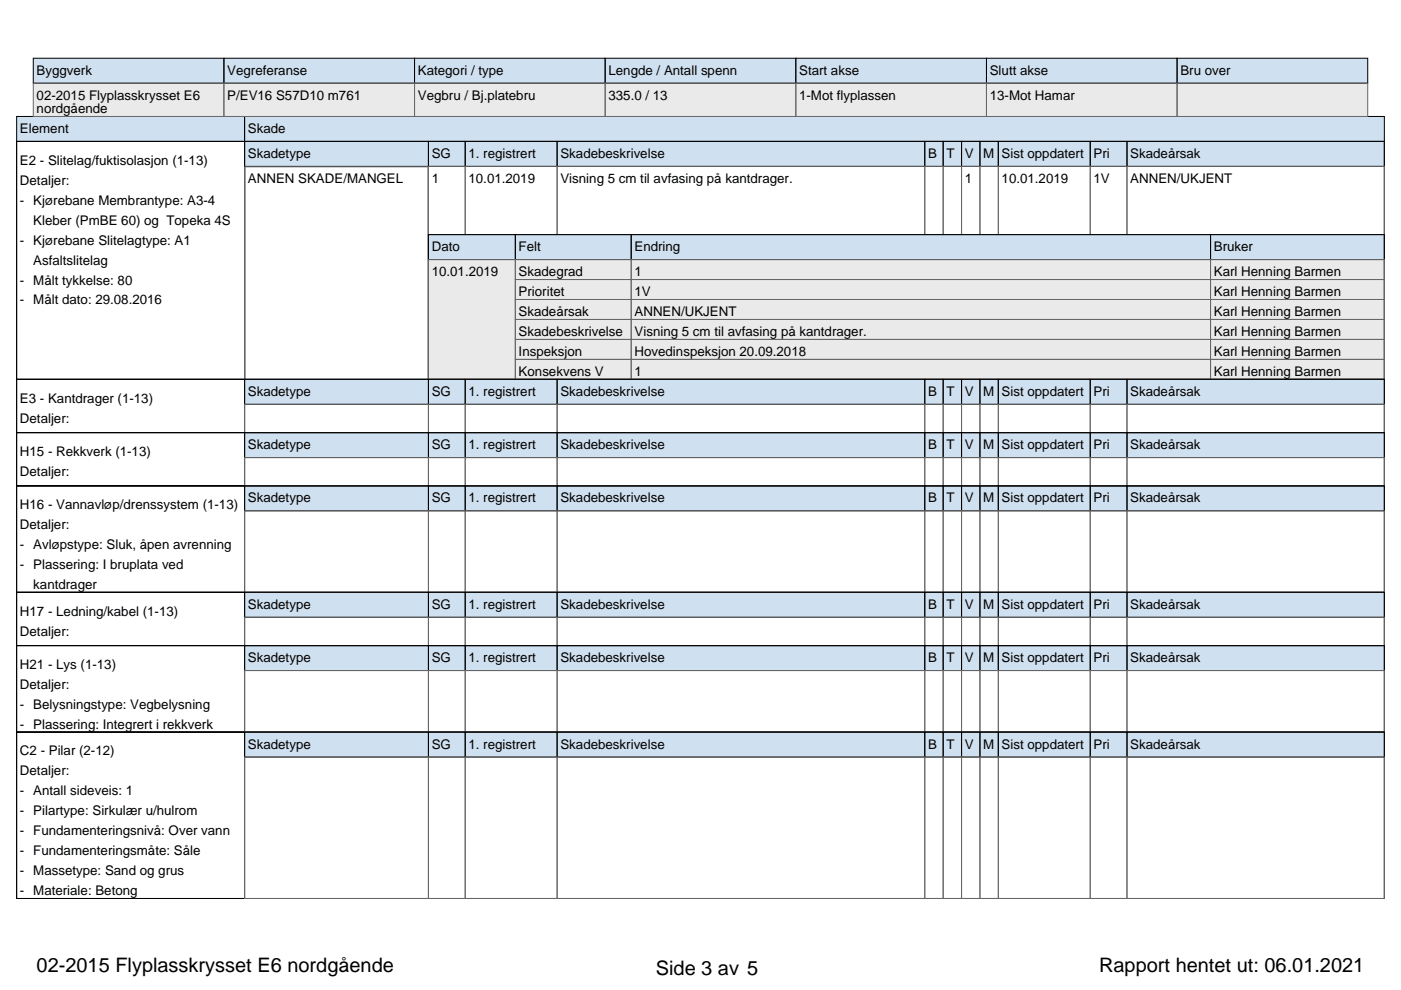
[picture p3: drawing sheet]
<svg xmlns="http://www.w3.org/2000/svg" width="297mm" height="210mm" viewBox="0 0 297 210" stroke-linecap="round" stroke-linejoin="round" font-family="sans-serif">
<defs><g id="words">
<g font-size="4.2">
<text x="7.8" y="206">02-2015 Flyplasskrysset E6 nordgående</text>
<text x="139" y="206.7">Side 3 av 5</text>
<text x="233" y="206">Rapport hentet ut: 06.01.2021</text>
</g>
<g font-size="2.8">
<text x="7.8" y="15.9">Byggverk</text>
<text x="48.2" y="15.9">Vegreferanse</text>
<text x="88.6" y="15.9">Kategori / type</text>
<text x="129" y="15.9">Lengde / Antall spenn</text>
<text x="169.4" y="15.9">Start akse</text>
<text x="209.9" y="15.9">Slutt akse</text>
<text x="250.3" y="15.9">Bru over</text>
<text x="7.8" y="21.2">02-2015 Flyplasskrysset E6</text>
<text x="7.8" y="24">nordgående</text>
<text x="48.2" y="21.2">P/EV16 S57D10 m761</text>
<text x="88.6" y="21.2">Vegbru / Bj.platebru</text>
<text x="129" y="21.2">335.0 / 13</text>
<text x="169.4" y="21.2">1-Mot flyplassen</text>
<text x="209.9" y="21.2">13-Mot Hamar</text>
<text x="4.2" y="28.2">Element</text>
<text x="52.6" y="28.2">Skade</text>
<text x="4.2" y="34.9">E2 - Slitelag/fuktisolasjon (1-13)</text>
<text x="52.6" y="33.5">Skadetype</text>
<text x="91.5" y="33.5">SG</text>
<text x="99.3" y="33.5">1. registrert</text>
<text x="118.8" y="33.5">Skadebeskrivelse</text>
<text x="196.8" y="33.5">B</text>
<text x="200.7" y="33.5">T</text>
<text x="204.6" y="33.5">V</text>
<text x="208.5" y="33.5">M</text>
<text x="212.4" y="33.5">Sist oppdatert</text>
<text x="231.9" y="33.5">Pri</text>
<text x="239.6" y="33.5">Skadeårsak</text>
<text x="4.2" y="39.2">Detaljer:</text>
<text x="52.6" y="38.8">ANNEN SKADE/MANGEL</text>
<text x="91.5" y="38.8">1</text>
<text x="99.3" y="38.8">10.01.2019</text>
<text x="118.8" y="38.8">Visning 5 cm til avfasing på kantdrager.</text>
<text x="204.6" y="38.8">1</text>
<text x="212.4" y="38.8">10.01.2019</text>
<text x="231.9" y="38.8">1V</text>
<text x="239.6" y="38.8">ANNEN/UKJENT</text>
<text x="4.2" y="43.4">- Kjørebane Membrantype: A3-4</text>
<text x="7.1" y="47.6">Kleber (PmBE 60) og Topeka 4S</text>
<text x="4.2" y="51.9">- Kjørebane Slitelagtype: A1</text>
<text x="91.5" y="53.3">Dato</text>
<text x="110" y="53.3">Felt</text>
<text x="134.5" y="53.3">Endring</text>
<text x="257.4" y="53.3">Bruker</text>
<text x="7.1" y="56.1">Asfaltslitelag</text>
<text x="91.5" y="58.6">10.01.2019</text>
<text x="110" y="58.6">Skadegrad</text>
<text x="134.5" y="58.6">1</text>
<text x="257.4" y="58.6">Karl Henning Barmen</text>
<text x="4.2" y="60.3">- Målt tykkelse: 80</text>
<text x="4.2" y="64.6">- Målt dato: 29.08.2016</text>
<text x="110" y="62.8">Prioritet</text>
<text x="134.5" y="62.8">1V</text>
<text x="257.4" y="62.8">Karl Henning Barmen</text>
<text x="110" y="67">Skadeårsak</text>
<text x="110" y="71.3">Skadebeskrivelse</text>
<text x="134.5" y="67">ANNEN/UKJENT</text>
<text x="134.5" y="71.3">Visning 5 cm til avfasing på kantdrager.</text>
<text x="257.4" y="67">Karl Henning Barmen</text>
<text x="257.4" y="71.3">Karl Henning Barmen</text>
<text x="110" y="75.5">Inspeksjon</text>
<text x="134.5" y="75.5">Hovedinspeksjon 20.09.2018</text>
<text x="257.4" y="75.5">Karl Henning Barmen</text>
<text x="52.6" y="84">Skadetype</text>
<text x="91.5" y="84">SG</text>
<text x="99.3" y="84">1. registrert</text>
<text x="110" y="79.7">Konsekvens V</text>
<text x="118.8" y="84">Skadebeskrivelse</text>
<text x="134.5" y="79.7">1</text>
<text x="196.8" y="84">B</text>
<text x="200.7" y="84">T</text>
<text x="204.6" y="84">V</text>
<text x="208.5" y="84">M</text>
<text x="212.4" y="84">Sist oppdatert</text>
<text x="231.9" y="84">Pri</text>
<text x="239.6" y="84">Skadeårsak</text>
<text x="257.4" y="79.7">Karl Henning Barmen</text>
<text x="4.2" y="85.4">E3 - Kantdrager (1-13)</text>
<text x="4.2" y="89.6">Detaljer:</text>
<text x="52.6" y="95.2">Skadetype</text>
<text x="91.5" y="95.2">SG</text>
<text x="99.3" y="95.2">1. registrert</text>
<text x="118.8" y="95.2">Skadebeskrivelse</text>
<text x="196.8" y="95.2">B</text>
<text x="200.7" y="95.2">T</text>
<text x="204.6" y="95.2">V</text>
<text x="208.5" y="95.2">M</text>
<text x="212.4" y="95.2">Sist oppdatert</text>
<text x="231.9" y="95.2">Pri</text>
<text x="239.6" y="95.2">Skadeårsak</text>
<text x="4.2" y="96.7">H15 - Rekkverk (1-13)</text>
<text x="4.2" y="100.9">Detaljer:</text>
<text x="4.2" y="107.9">H16 - Vannavløp/drenssystem (1-13)</text>
<text x="52.6" y="106.5">Skadetype</text>
<text x="91.5" y="106.5">SG</text>
<text x="99.3" y="106.5">1. registrert</text>
<text x="118.8" y="106.5">Skadebeskrivelse</text>
<text x="196.8" y="106.5">B</text>
<text x="200.7" y="106.5">T</text>
<text x="204.6" y="106.5">V</text>
<text x="208.5" y="106.5">M</text>
<text x="212.4" y="106.5">Sist oppdatert</text>
<text x="231.9" y="106.5">Pri</text>
<text x="239.6" y="106.5">Skadeårsak</text>
<text x="4.2" y="112.2">Detaljer:</text>
<text x="4.2" y="116.4">- Avløpstype: Sluk, åpen avrenning</text>
<text x="4.2" y="120.6">- Plassering: I bruplata ved</text>
<text x="7.1" y="124.9">kantdrager</text>
<text x="4.2" y="130.5">H17 - Ledning/kabel (1-13)</text>
<text x="52.6" y="129.1">Skadetype</text>
<text x="91.5" y="129.1">SG</text>
<text x="99.3" y="129.1">1. registrert</text>
<text x="118.8" y="129.1">Skadebeskrivelse</text>
<text x="196.8" y="129.1">B</text>
<text x="200.7" y="129.1">T</text>
<text x="204.6" y="129.1">V</text>
<text x="208.5" y="129.1">M</text>
<text x="212.4" y="129.1">Sist oppdatert</text>
<text x="231.9" y="129.1">Pri</text>
<text x="239.6" y="129.1">Skadeårsak</text>
<text x="4.2" y="134.8">Detaljer:</text>
<text x="4.2" y="141.8">H21 - Lys (1-13)</text>
<text x="52.6" y="140.4">Skadetype</text>
<text x="91.5" y="140.4">SG</text>
<text x="99.3" y="140.4">1. registrert</text>
<text x="118.8" y="140.4">Skadebeskrivelse</text>
<text x="196.8" y="140.4">B</text>
<text x="200.7" y="140.4">T</text>
<text x="204.6" y="140.4">V</text>
<text x="208.5" y="140.4">M</text>
<text x="212.4" y="140.4">Sist oppdatert</text>
<text x="231.9" y="140.4">Pri</text>
<text x="239.6" y="140.4">Skadeårsak</text>
<text x="4.2" y="146">Detaljer:</text>
<text x="4.2" y="150.3">- Belysningstype: Vegbelysning</text>
<text x="4.2" y="154.5">- Plassering: Integrert i rekkverk</text>
<text x="4.2" y="160.2">C2 - Pilar (2-12)</text>
<text x="52.6" y="158.7">Skadetype</text>
<text x="91.5" y="158.7">SG</text>
<text x="99.3" y="158.7">1. registrert</text>
<text x="118.8" y="158.7">Skadebeskrivelse</text>
<text x="196.8" y="158.7">B</text>
<text x="200.7" y="158.7">T</text>
<text x="204.6" y="158.7">V</text>
<text x="208.5" y="158.7">M</text>
<text x="212.4" y="158.7">Sist oppdatert</text>
<text x="231.9" y="158.7">Pri</text>
<text x="239.6" y="158.7">Skadeårsak</text>
<text x="4.2" y="164.4">Detaljer:</text>
<text x="4.2" y="168.6">- Antall sideveis: 1</text>
<text x="4.2" y="172.9">- Pilartype: Sirkulær u/hulrom</text>
<text x="4.2" y="177.1">- Fundamenteringsnivå: Over vann</text>
<text x="4.2" y="181.3">- Fundamenteringsmåte: Såle</text>
<text x="4.2" y="185.6">- Massetype: Sand og grus</text>
<text x="4.2" y="189.8">- Materiale: Betong</text>
</g>
</g></defs>
<g fill="#cfe0f1">
<path d="M3.5 24.7h48.4v5.3h-48.4z"/>
<path d="M51.9 24.7h241.6v5.3h-241.6z"/>
<path d="M51.9 30h38.9v5.3h-38.9z"/>
<path d="M90.8 30h7.8v5.3h-7.8z"/>
<path d="M98.6 30h19.5v5.3h-19.5z"/>
<path d="M118.1 30h78v5.3h-78z"/>
<path d="M196.1 30h3.9v5.3h-3.9z"/>
<path d="M200 30h3.9v5.3h-3.9z"/>
<path d="M203.9 30h3.9v5.3h-3.9z"/>
<path d="M207.8 30h3.9v5.3h-3.9z"/>
<path d="M211.7 30h19.4v5.3h-19.4z"/>
<path d="M231.2 30h7.7v5.3h-7.7z"/>
<path d="M238.9 30h54.6v5.3h-54.6z"/>
<path d="M90.8 49.7h18.5v5.3h-18.5z"/>
<path d="M109.3 49.7h24.5v5.3h-24.5z"/>
<path d="M133.8 49.7h122.9v5.3h-122.9z"/>
<path d="M256.7 49.7h36.8v5.3h-36.8z"/>
</g>
<g fill="#eaeaea">
<path d="M90.8 55h18.5v25.4h-18.5z"/>
<path d="M109.3 55h24.5v4.3h-24.5z"/>
<path d="M133.8 55h122.9v4.3h-122.9z"/>
<path d="M256.7 55h36.8v4.3h-36.8z"/>
<path d="M109.3 59.3h24.5v4.2h-24.5z"/>
<path d="M133.8 59.3h122.9v4.2h-122.9z"/>
<path d="M256.7 59.3h36.8v4.2h-36.8z"/>
<path d="M109.3 63.5h24.5v4.2h-24.5z"/>
<path d="M133.8 63.5h122.9v4.2h-122.9z"/>
<path d="M256.7 63.5h36.8v4.2h-36.8z"/>
<path d="M109.3 67.7h24.5v4.3h-24.5z"/>
<path d="M133.8 67.7h122.9v4.3h-122.9z"/>
<path d="M256.7 67.7h36.8v4.3h-36.8z"/>
<path d="M109.3 72h24.5v4.2h-24.5z"/>
<path d="M133.8 72h122.9v4.2h-122.9z"/>
<path d="M256.7 72h36.8v4.2h-36.8z"/>
<path d="M109.3 76.2h24.5v4.2h-24.5z"/>
<path d="M133.8 76.2h122.9v4.2h-122.9z"/>
<path d="M256.7 76.2h36.8v4.2h-36.8z"/>
</g>
<g fill="#cfe0f1">
<path d="M51.9 80.4h38.9v5.3h-38.9z"/>
<path d="M90.8 80.4h7.8v5.3h-7.8z"/>
<path d="M98.6 80.4h19.5v5.3h-19.5z"/>
<path d="M118.1 80.4h78v5.3h-78z"/>
<path d="M196.1 80.4h3.9v5.3h-3.9z"/>
<path d="M200 80.4h3.9v5.3h-3.9z"/>
<path d="M203.9 80.4h3.9v5.3h-3.9z"/>
<path d="M207.8 80.4h3.9v5.3h-3.9z"/>
<path d="M211.7 80.4h19.4v5.3h-19.4z"/>
<path d="M231.2 80.4h7.7v5.3h-7.7z"/>
<path d="M238.9 80.4h54.6v5.3h-54.6z"/>
<path d="M51.9 91.7h38.9v5.3h-38.9z"/>
<path d="M90.8 91.7h7.8v5.3h-7.8z"/>
<path d="M98.6 91.7h19.5v5.3h-19.5z"/>
<path d="M118.1 91.7h78v5.3h-78z"/>
<path d="M196.1 91.7h3.9v5.3h-3.9z"/>
<path d="M200 91.7h3.9v5.3h-3.9z"/>
<path d="M203.9 91.7h3.9v5.3h-3.9z"/>
<path d="M207.8 91.7h3.9v5.3h-3.9z"/>
<path d="M211.7 91.7h19.4v5.3h-19.4z"/>
<path d="M231.2 91.7h7.7v5.3h-7.7z"/>
<path d="M238.9 91.7h54.6v5.3h-54.6z"/>
<path d="M51.9 103h38.9v5.3h-38.9z"/>
<path d="M90.8 103h7.8v5.3h-7.8z"/>
<path d="M98.6 103h19.5v5.3h-19.5z"/>
<path d="M118.1 103h78v5.3h-78z"/>
<path d="M196.1 103h3.9v5.3h-3.9z"/>
<path d="M200 103h3.9v5.3h-3.9z"/>
<path d="M203.9 103h3.9v5.3h-3.9z"/>
<path d="M207.8 103h3.9v5.3h-3.9z"/>
<path d="M211.7 103h19.4v5.3h-19.4z"/>
<path d="M231.2 103h7.7v5.3h-7.7z"/>
<path d="M238.9 103h54.6v5.3h-54.6z"/>
<path d="M51.9 125.6h38.9v5.3h-38.9z"/>
<path d="M90.8 125.6h7.8v5.3h-7.8z"/>
<path d="M98.6 125.6h19.5v5.3h-19.5z"/>
<path d="M118.1 125.6h78v5.3h-78z"/>
<path d="M196.1 125.6h3.9v5.3h-3.9z"/>
<path d="M200 125.6h3.9v5.3h-3.9z"/>
<path d="M203.9 125.6h3.9v5.3h-3.9z"/>
<path d="M207.8 125.6h3.9v5.3h-3.9z"/>
<path d="M211.7 125.6h19.4v5.3h-19.4z"/>
<path d="M231.2 125.6h7.7v5.3h-7.7z"/>
<path d="M238.9 125.6h54.6v5.3h-54.6z"/>
<path d="M51.9 136.9h38.9v5.3h-38.9z"/>
<path d="M90.8 136.9h7.8v5.3h-7.8z"/>
<path d="M98.6 136.9h19.5v5.3h-19.5z"/>
<path d="M118.1 136.9h78v5.3h-78z"/>
<path d="M196.1 136.9h3.9v5.3h-3.9z"/>
<path d="M200 136.9h3.9v5.3h-3.9z"/>
<path d="M203.9 136.9h3.9v5.3h-3.9z"/>
<path d="M207.8 136.9h3.9v5.3h-3.9z"/>
<path d="M211.7 136.9h19.4v5.3h-19.4z"/>
<path d="M231.2 136.9h7.7v5.3h-7.7z"/>
<path d="M238.9 136.9h54.6v5.3h-54.6z"/>
<path d="M51.9 155.2h38.9v5.3h-38.9z"/>
<path d="M90.8 155.2h7.8v5.3h-7.8z"/>
<path d="M98.6 155.2h19.5v5.3h-19.5z"/>
<path d="M118.1 155.2h78v5.3h-78z"/>
<path d="M196.1 155.2h3.9v5.3h-3.9z"/>
<path d="M200 155.2h3.9v5.3h-3.9z"/>
<path d="M203.9 155.2h3.9v5.3h-3.9z"/>
<path d="M207.8 155.2h3.9v5.3h-3.9z"/>
<path d="M211.7 155.2h19.4v5.3h-19.4z"/>
<path d="M231.2 155.2h7.7v5.3h-7.7z"/>
<path d="M238.9 155.2h54.6v5.3h-54.6z"/>
</g>
<g fill="none" stroke="#000" stroke-width=".21">
<path d="M3.5 24.7h48.4v5.3h-48.4zM3.5 30h290v50.4h-290zM3.5 30h48.4v50.4h-48.4zM51.9 24.7h241.6v5.3h-241.6zM51.9 30h38.9v5.3h-38.9zM90.8 30h7.8v5.3h-7.8zM98.6 30h19.5v5.3h-19.5zM118.1 30h78v5.3h-78zM196.1 30h3.9v5.3h-3.9zM200 30h3.9v5.3h-3.9zM203.9 30h3.9v5.3h-3.9zM207.8 30h3.9v5.3h-3.9z"/>
<path d="M211.7 30h19.4v5.3h-19.4zM231.2 30h7.7v5.3h-7.7zM238.9 30h54.6v5.3h-54.6zM90.8 49.7h18.5v5.3h-18.5zM109.3 49.7h24.5v5.3h-24.5zM133.8 49.7h122.9v5.3h-122.9zM256.7 49.7h36.8v5.3h-36.8zM3.5 80.4h290v11.3h-290zM3.5 80.4h48.4v11.3h-48.4zM3.5 91.7h290v11.3h-290zM3.5 91.7h48.4v11.3h-48.4zM51.9 80.4h38.9v5.3h-38.9z"/>
<path d="M51.9 91.7h38.9v5.3h-38.9zM90.8 80.4h7.8v5.3h-7.8zM90.8 91.7h7.8v5.3h-7.8zM98.6 80.4h19.5v5.3h-19.5zM98.6 91.7h19.5v5.3h-19.5zM118.1 80.4h78v5.3h-78zM118.1 91.7h78v5.3h-78zM196.1 80.4h3.9v5.3h-3.9zM196.1 91.7h3.9v5.3h-3.9zM200 80.4h3.9v5.3h-3.9zM200 91.7h3.9v5.3h-3.9zM203.9 80.4h3.9v5.3h-3.9z"/>
<path d="M203.9 91.7h3.9v5.3h-3.9zM207.8 80.4h3.9v5.3h-3.9zM207.8 91.7h3.9v5.3h-3.9zM211.7 80.4h19.4v5.3h-19.4zM211.7 91.7h19.4v5.3h-19.4zM231.2 80.4h7.7v5.3h-7.7zM231.2 91.7h7.7v5.3h-7.7zM238.9 80.4h54.6v5.3h-54.6zM238.9 91.7h54.6v5.3h-54.6zM3.5 103h290v22.6h-290zM3.5 103h48.4v22.6h-48.4zM51.9 103h38.9v5.3h-38.9z"/>
<path d="M90.8 103h7.8v5.3h-7.8zM98.6 103h19.5v5.3h-19.5zM118.1 103h78v5.3h-78zM196.1 103h3.9v5.3h-3.9zM200 103h3.9v5.3h-3.9zM203.9 103h3.9v5.3h-3.9zM207.8 103h3.9v5.3h-3.9zM211.7 103h19.4v5.3h-19.4zM231.2 103h7.7v5.3h-7.7zM238.9 103h54.6v5.3h-54.6zM3.5 125.6h290v11.3h-290zM3.5 125.6h48.4v11.3h-48.4z"/>
<path d="M3.5 136.9h290v18.3h-290zM3.5 136.9h48.4v18.3h-48.4zM51.9 125.6h38.9v5.3h-38.9zM51.9 136.9h38.9v5.3h-38.9zM90.8 125.6h7.8v5.3h-7.8zM90.8 136.9h7.8v5.3h-7.8zM98.6 125.6h19.5v5.3h-19.5zM98.6 136.9h19.5v5.3h-19.5zM118.1 125.6h78v5.3h-78zM118.1 136.9h78v5.3h-78zM196.1 125.6h3.9v5.3h-3.9zM196.1 136.9h3.9v5.3h-3.9z"/>
<path d="M200 125.6h3.9v5.3h-3.9zM200 136.9h3.9v5.3h-3.9zM203.9 125.6h3.9v5.3h-3.9zM203.9 136.9h3.9v5.3h-3.9zM207.8 125.6h3.9v5.3h-3.9zM207.8 136.9h3.9v5.3h-3.9zM211.7 125.6h19.4v5.3h-19.4zM211.7 136.9h19.4v5.3h-19.4zM231.2 125.6h7.7v5.3h-7.7zM231.2 136.9h7.7v5.3h-7.7zM238.9 125.6h54.6v5.3h-54.6zM238.9 136.9h54.6v5.3h-54.6z"/>
<path d="M3.5 155.2h290v35.3h-290zM3.5 155.2h48.4v35.3h-48.4zM51.9 155.2h38.9v5.3h-38.9zM90.8 155.2h7.8v5.3h-7.8zM98.6 155.2h19.5v5.3h-19.5zM118.1 155.2h78v5.3h-78zM196.1 155.2h3.9v5.3h-3.9zM200 155.2h3.9v5.3h-3.9zM203.9 155.2h3.9v5.3h-3.9zM207.8 155.2h3.9v5.3h-3.9zM211.7 155.2h19.4v5.3h-19.4zM231.2 155.2h7.7v5.3h-7.7z"/>
<path d="M238.9 155.2h54.6v5.3h-54.6z"/>
</g>
<g fill="none" stroke="#666" stroke-width=".21">
<path d="M51.9 30h241.6v50.4h-241.6zM51.9 35.4h38.9M51.9 35.3v45.1M90.7 35.3v45.1M90.8 35.3h7.8v14.4h-7.8zM98.6 35.3h19.5v14.4h-19.5zM118.1 35.3h78v14.4h-78zM196.1 35.3h3.9v14.4h-3.9zM200 35.3h3.9v14.4h-3.9zM203.9 35.3h3.9v14.4h-3.9zM207.8 35.3h3.9v14.4h-3.9zM211.7 35.3h19.4v14.4h-19.4z"/>
<path d="M231.2 35.3h7.7v14.4h-7.7zM238.9 35.3h54.6v14.4h-54.6zM90.8 49.7h202.7v30.7h-202.7zM90.8 55h18.5v25.4h-18.5zM109.3 55h24.5v4.3h-24.5zM109.3 59.3h24.5v4.2h-24.5zM133.8 55h122.9v4.3h-122.9zM133.8 59.3h122.9v4.2h-122.9zM256.7 55h36.8v4.3h-36.8zM256.7 59.3h36.8v4.2h-36.8zM109.3 63.5h24.5v4.2h-24.5zM109.3 67.7h24.5v4.3h-24.5z"/>
<path d="M109.3 72h24.5v4.2h-24.5zM109.3 76.2h24.5v4.2h-24.5zM133.8 63.5h122.9v4.2h-122.9zM133.8 67.7h122.9v4.3h-122.9zM133.8 72h122.9v4.2h-122.9zM133.8 76.2h122.9v4.2h-122.9zM256.7 63.5h36.8v4.2h-36.8zM256.7 67.7h36.8v4.3h-36.8zM256.7 72h36.8v4.2h-36.8zM256.7 76.2h36.8v4.2h-36.8zM51.9 80.4h241.6v11.3h-241.6zM51.9 85.7h38.9v6h-38.9z"/>
<path d="M51.9 91.7h241.6v11.3h-241.6zM51.9 97h38.9v6h-38.9zM90.8 85.7h7.8v6h-7.8zM90.8 97h7.8v6h-7.8zM98.6 85.7h19.5v6h-19.5zM98.6 97h19.5v6h-19.5zM118.1 85.7h78v6h-78zM118.1 97h78v6h-78zM196.1 85.7h3.9v6h-3.9zM196.1 97h3.9v6h-3.9zM200 85.7h3.9v6h-3.9zM200 97h3.9v6h-3.9z"/>
<path d="M203.9 85.7h3.9v6h-3.9zM203.9 97h3.9v6h-3.9zM207.8 85.7h3.9v6h-3.9zM207.8 97h3.9v6h-3.9zM211.7 85.7h19.4v6h-19.4zM211.7 97h19.4v6h-19.4zM231.2 85.7h7.7v6h-7.7zM231.2 97h7.7v6h-7.7zM238.9 85.7h54.6v6h-54.6zM238.9 97h54.6v6h-54.6zM51.9 103h241.6v22.6h-241.6zM51.9 108.3h38.9v17.3h-38.9z"/>
<path d="M90.8 108.3h7.8v17.3h-7.8zM98.6 108.3h19.5v17.3h-19.5zM118.1 108.3h78v17.3h-78zM196.1 108.3h3.9v17.3h-3.9zM200 108.3h3.9v17.3h-3.9zM203.9 108.3h3.9v17.3h-3.9zM207.8 108.3h3.9v17.3h-3.9zM211.7 108.3h19.4v17.3h-19.4zM231.2 108.3h7.7v17.3h-7.7zM238.9 108.3h54.6v17.3h-54.6zM51.9 125.6h241.6v11.3h-241.6zM51.9 130.9h38.9v6h-38.9z"/>
<path d="M51.9 136.9h241.6v18.3h-241.6zM90.8 130.9h7.8v6h-7.8zM98.6 130.9h19.5v6h-19.5zM118.1 130.9h78v6h-78zM196.1 130.9h3.9v6h-3.9zM200 130.9h3.9v6h-3.9zM203.9 130.9h3.9v6h-3.9zM207.8 130.9h3.9v6h-3.9zM211.7 130.9h19.4v6h-19.4zM231.2 130.9h7.7v6h-7.7zM238.9 130.9h54.6v6h-54.6zM51.9 142.2h38.9v13h-38.9z"/>
<path d="M51.9 155.2h241.6v35.3h-241.6zM90.8 142.2h7.8v13h-7.8zM98.6 142.2h19.5v13h-19.5zM118.1 142.2h78v13h-78zM196.1 142.2h3.9v13h-3.9zM200 142.2h3.9v13h-3.9zM203.9 142.2h3.9v13h-3.9zM207.8 142.2h3.9v13h-3.9zM211.7 142.2h19.4v13h-19.4zM231.2 142.2h7.7v13h-7.7zM238.9 142.2h54.6v13h-54.6zM51.9 160.5h38.9v30h-38.9z"/>
<path d="M90.8 160.5h7.8v30h-7.8zM98.6 160.5h19.5v30h-19.5zM118.1 160.5h78v30h-78zM196.1 160.5h3.9v30h-3.9zM200 160.5h3.9v30h-3.9zM203.9 160.5h3.9v30h-3.9zM207.8 160.5h3.9v30h-3.9zM211.7 160.5h19.4v30h-19.4zM231.2 160.5h7.7v30h-7.7zM238.9 160.5h54.6v30h-54.6z"/>
</g>
<g fill="#cfe0f1">
<path d="M7.1 12.3h40.4v5.3h-40.4z"/>
<path d="M47.5 12.3h40.4v5.3h-40.4z"/>
<path d="M87.9 12.3h40.4v5.3h-40.4z"/>
<path d="M128.3 12.3h40.4v5.3h-40.4z"/>
<path d="M168.7 12.3h40.4v5.3h-40.4z"/>
<path d="M209.1 12.3h40.5v5.3h-40.5z"/>
<path d="M249.6 12.3h40.4v5.3h-40.4z"/>
</g>
<g fill="#eaeaea">
<path d="M7.1 17.6h40.4v7.1h-40.4z"/>
<path d="M47.5 17.6h40.4v7.1h-40.4z"/>
<path d="M87.9 17.6h40.4v7.1h-40.4z"/>
<path d="M128.3 17.6h40.4v7.1h-40.4z"/>
<path d="M168.7 17.6h40.4v7.1h-40.4z"/>
<path d="M209.1 17.6h40.5v7.1h-40.5z"/>
<path d="M249.6 17.6h40.4v7.1h-40.4z"/>
</g>
<path d="M7.1 12.3h40.4v5.3h-40.4zM47.5 12.3h40.4v5.3h-40.4zM87.9 12.3h40.4v5.3h-40.4zM128.3 12.3h40.4v5.3h-40.4zM168.7 12.3h40.4v5.3h-40.4zM209.1 12.3h40.5v5.3h-40.5zM249.6 12.3h40.4v5.3h-40.4z" fill="none" stroke="#000" stroke-width=".21"/>
<path d="M7.1 17.6h40.4v7.1h-40.4zM47.5 17.6h40.4v7.1h-40.4zM87.9 17.6h40.4v7.1h-40.4zM128.3 17.6h40.4v7.1h-40.4zM168.7 17.6h40.4v7.1h-40.4zM209.1 17.6h40.5v7.1h-40.5zM249.6 17.6h40.4v7.1h-40.4z" fill="none" stroke="#666" stroke-width=".21"/>
<use href="#words"/>
</svg>
